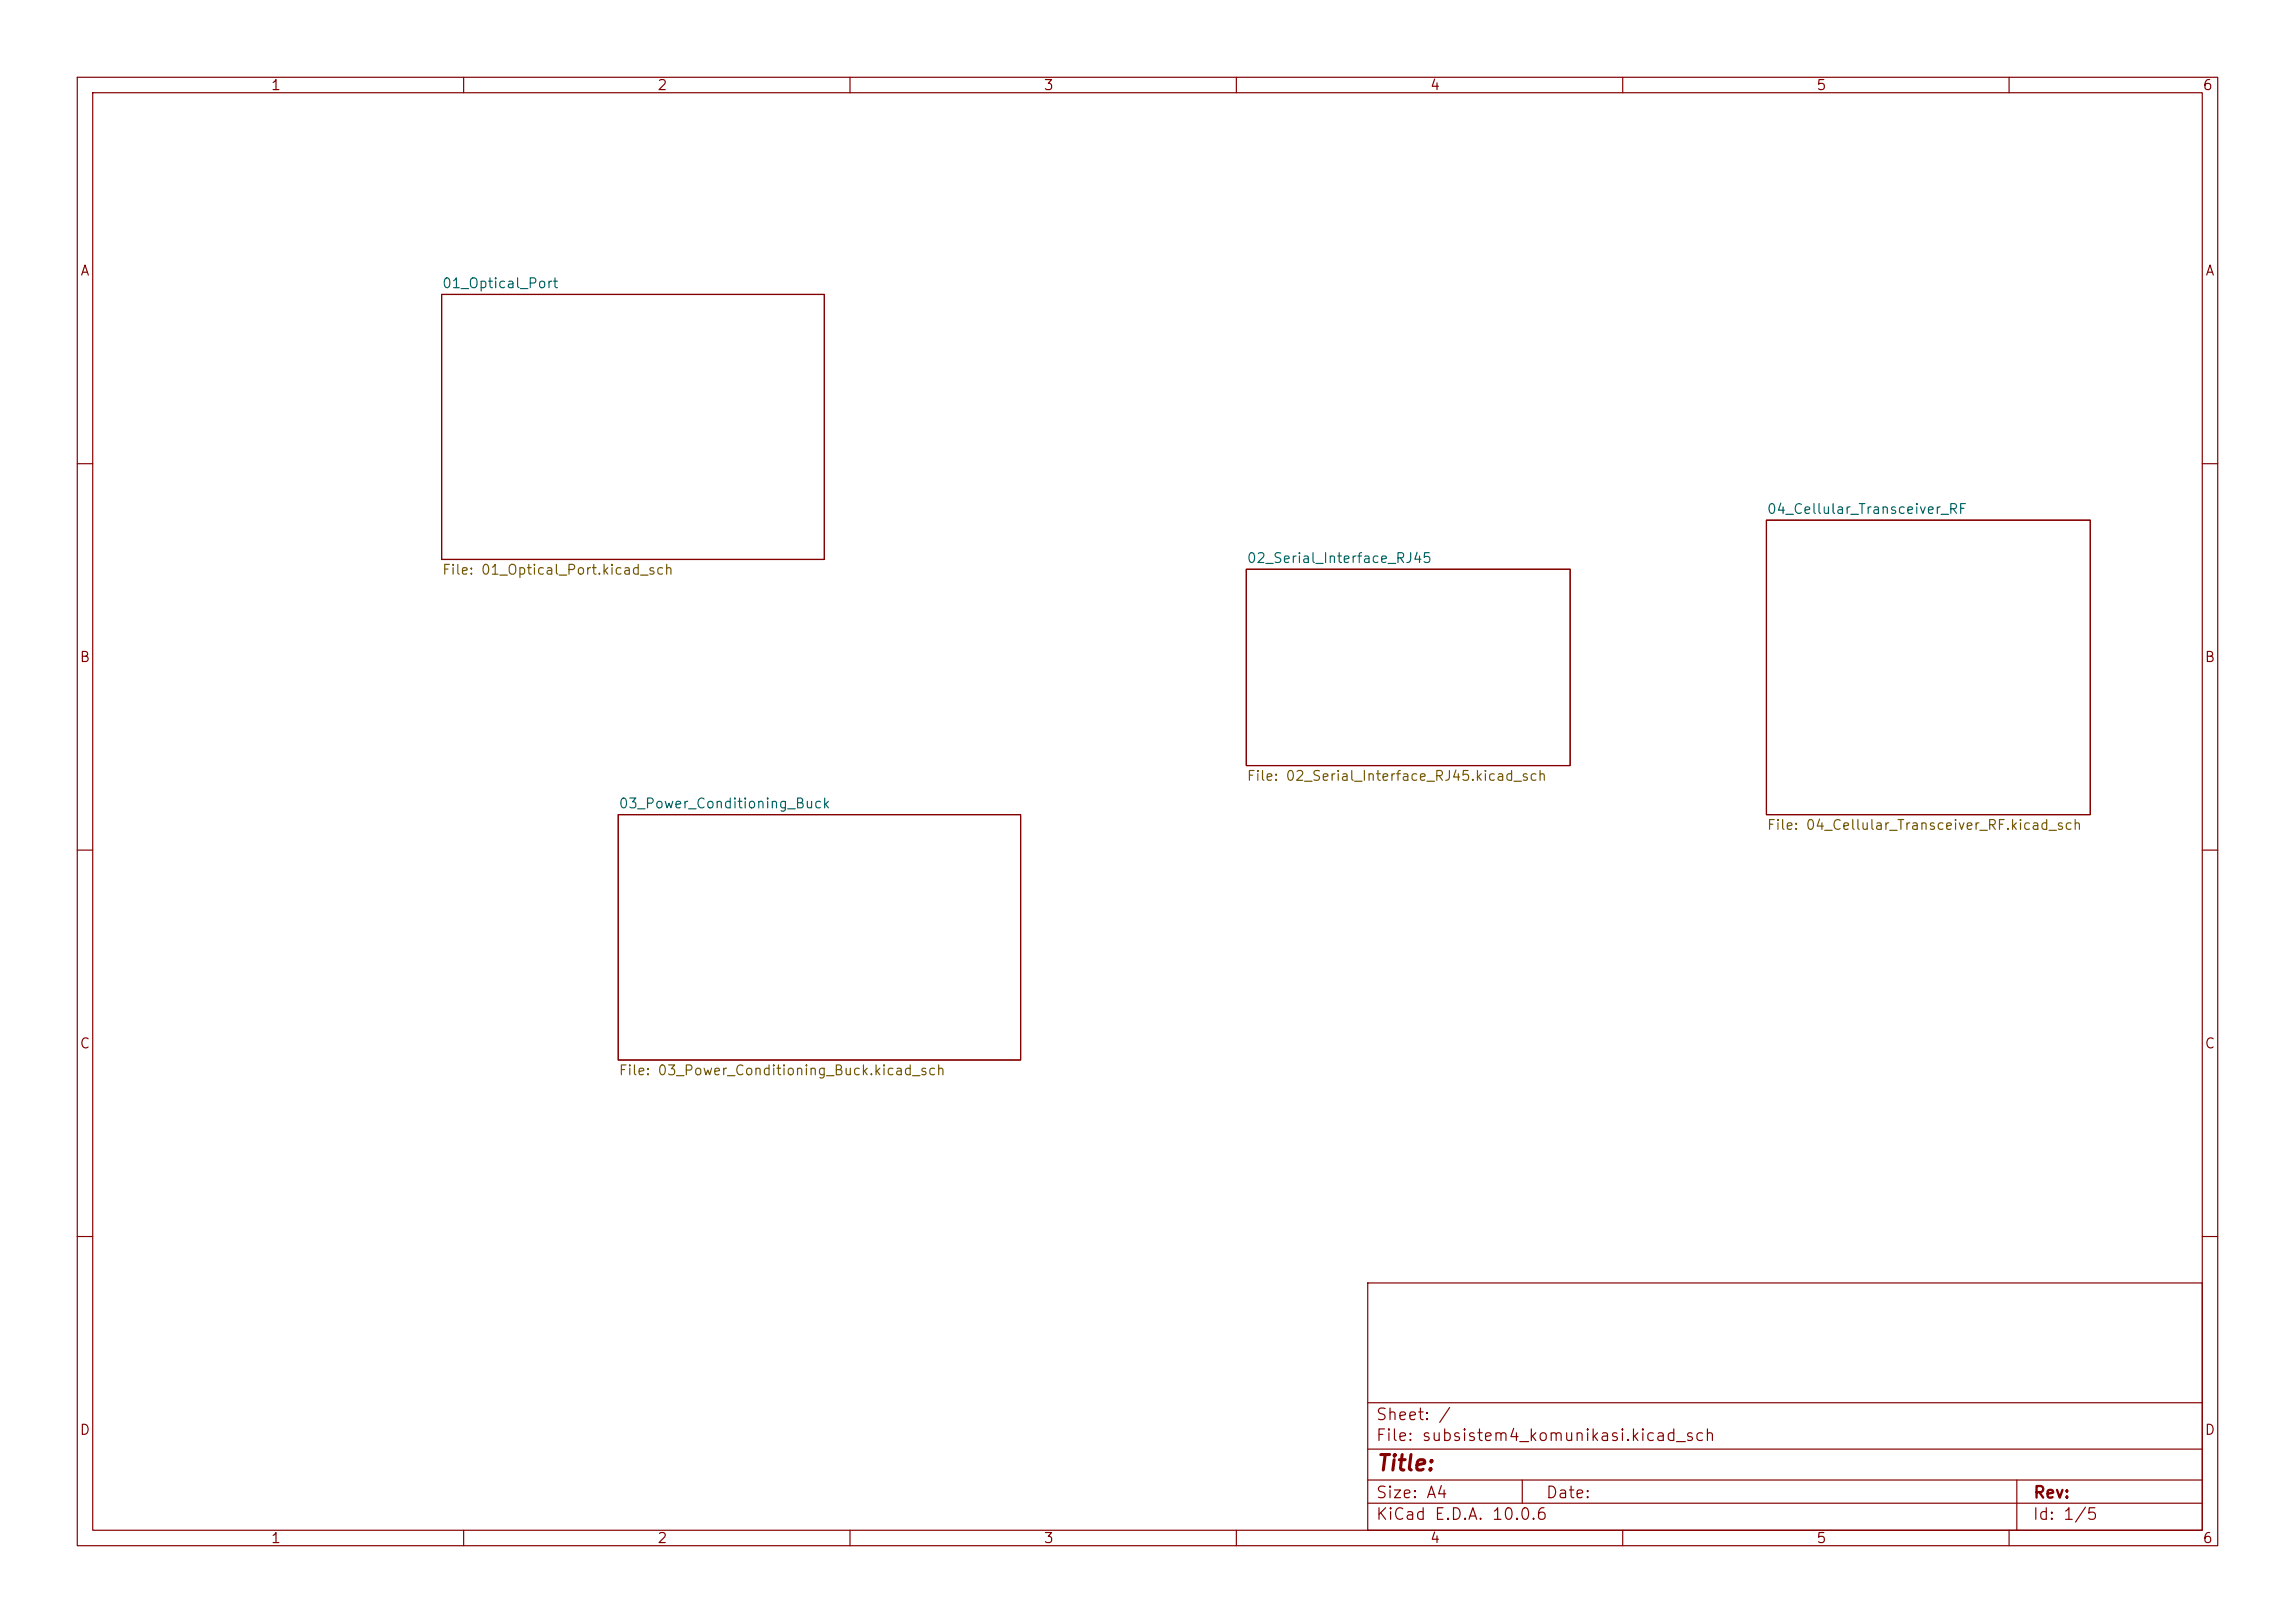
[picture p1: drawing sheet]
<svg xmlns="http://www.w3.org/2000/svg" width="297mm" height="210mm" viewBox="0 0 297 210" stroke-linecap="round" stroke-linejoin="round" font-family="sans-serif">
<defs><g id="words">
<text font-size="2" fill="#840000" x="178" y="190.8">Title:</text>
<g font-size="1.5" fill="#840000">
<text x="178" y="184.1">Sheet: /</text>
<text x="178" y="186.8">File: subsistem4_komunikasi.kicad_sch</text>
<text x="178" y="197">KiCad E.D.A. 10.0.6</text>
<text x="178" y="194.2">Size: A4</text>
<text x="200" y="194.2">Date:</text>
<text x="263" y="197">Id: 1/5</text>
<text x="263" y="194.2">Rev:</text>
</g>
<g font-size="1.3" fill="#840000">
<text x="35" y="12">1</text>
<text x="85" y="12">2</text>
<text x="135" y="12">3</text>
<text x="185" y="12">4</text>
<text x="235" y="12">5</text>
<text x="285" y="12">6</text>
<text x="10.3" y="36">A</text>
<text x="285.3" y="36">A</text>
<text x="10.2" y="86">B</text>
<text x="285.2" y="86">B</text>
<text x="10.2" y="136">C</text>
<text x="285.2" y="136">C</text>
<text x="10.2" y="186">D</text>
<text x="285.2" y="186">D</text>
<text x="35" y="200">1</text>
<text x="85" y="200">2</text>
<text x="135" y="200">3</text>
<text x="185" y="200">4</text>
<text x="235" y="200">5</text>
<text x="285" y="200">6</text>
</g>
<g font-size="1.3" fill="#006464">
<text x="57.1" y="37.6">01_Optical_Port</text>
<text x="228.6" y="66.8">04_Cellular_Transceiver_RF</text>
<text x="161.3" y="73.2">02_Serial_Interface_RJ45</text>
<text x="80" y="104.9">03_Power_Conditioning_Buck</text>
</g>
<g font-size="1.3" fill="#725600">
<text x="57.1" y="74.7">File: 01_Optical_Port.kicad_sch</text>
<text x="161.3" y="101.4">File: 02_Serial_Interface_RJ45.kicad_sch</text>
<text x="228.6" y="107.7">File: 04_Cellular_Transceiver_RF.kicad_sch</text>
<text x="80" y="139.5">File: 03_Power_Conditioning_Buck.kicad_sch</text>
</g>
</g></defs>
<g fill="none" stroke="#840000" stroke-width=".15">
<path d="M10 10h277v190h-277zM12 12h273v186h-273zM60 10v2M110 10v2M160 10v2M210 10v2M260 10v2M57.1 38.1h49.6v34.3h-49.6zM10 60h2M161.3 73.7h41.9v25.4h-41.9zM228.6 67.3h41.9v38.1h-41.9zM285 60h2"/>
<path d="M10 110h2M80 105.4h52.1v31.8h-52.1zM285 110h2M10 160h2M177 166h108v32h-108zM285 160h2M60 198v2M110 198v2M160 198v2M177 194.5h108M177 191.5h108M177 187.5h108"/>
<path d="M177 181.5h108M197 191.5v3M210 198v2M260 198v2M261 191.5v6.5"/>
</g>
<use href="#words"/>
</svg>
